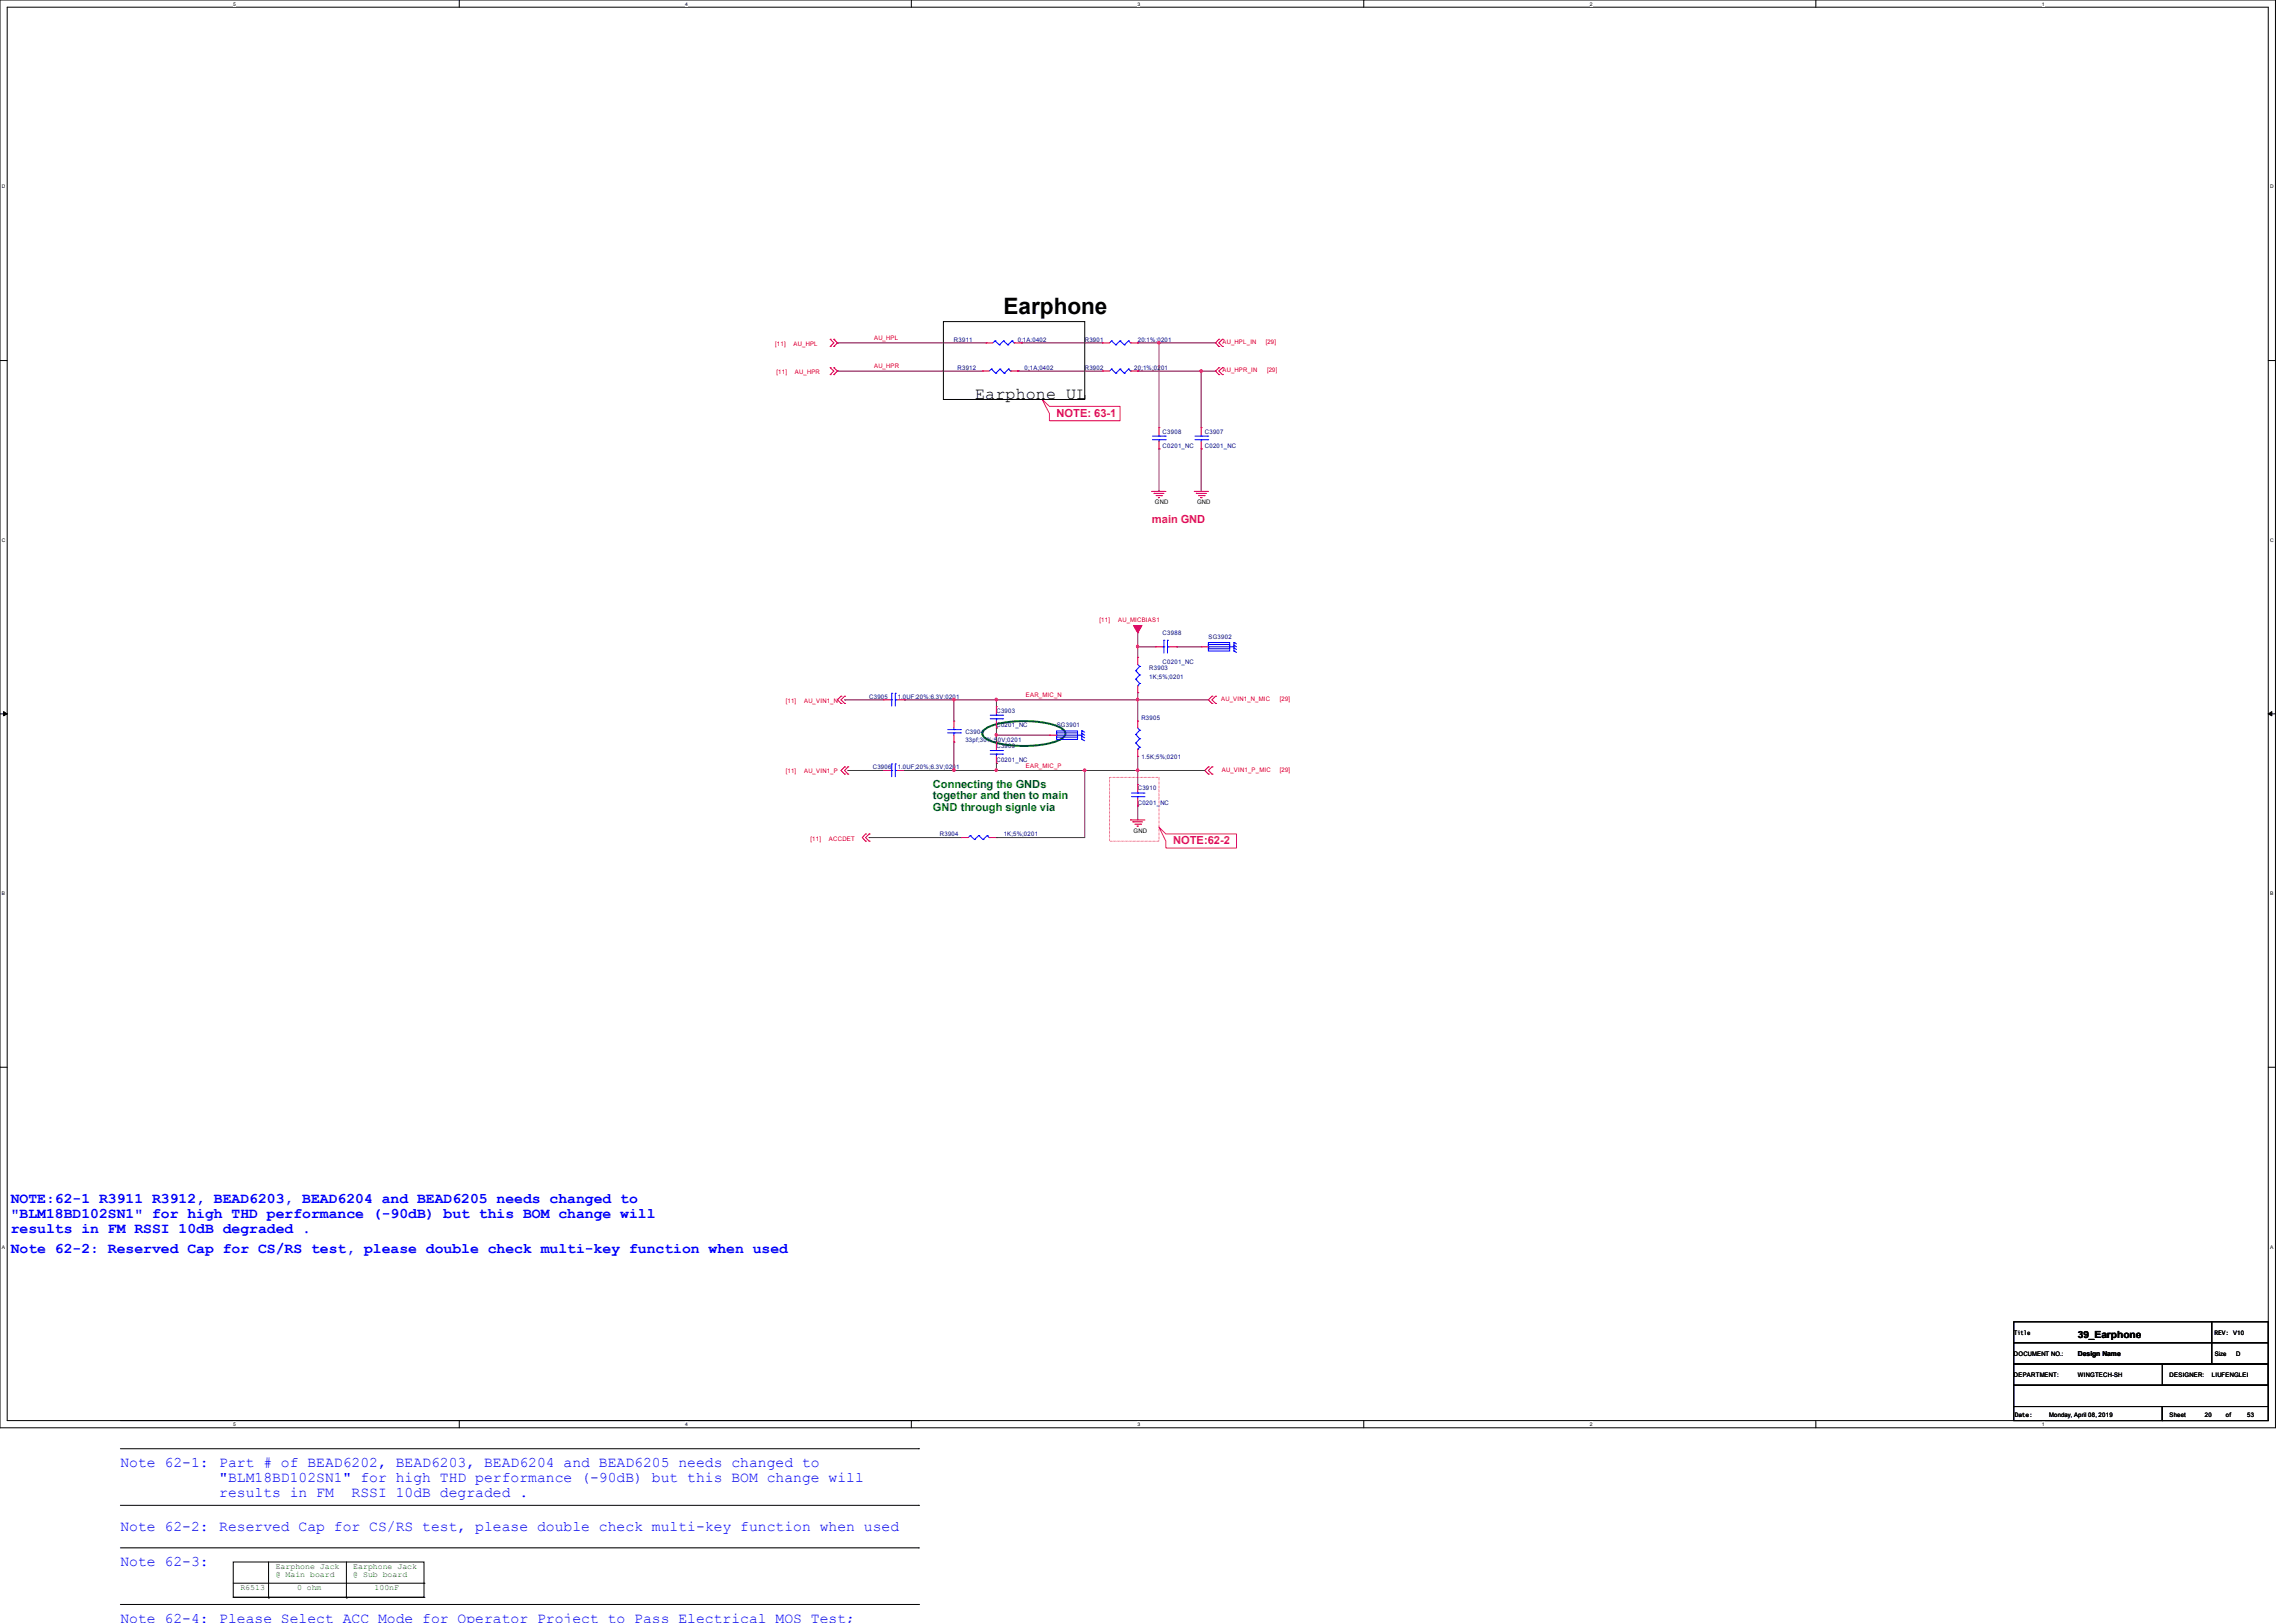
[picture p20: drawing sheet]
<svg xmlns="http://www.w3.org/2000/svg" width="297mm" height="210mm" viewBox="0 0 297 210" stroke-linecap="round" stroke-linejoin="round" font-family="sans-serif">
<defs><g id="words">
<text font-size="2.9" x="129.9" y="40.7">Earphone</text>
<text font-size="2.2" x="126.2" y="51.6">Earphone UL</text>
<g font-size="1.9" fill="#00f">
<text x="1.4" y="155.7">NOTE:62-1 R3911 R3912, BEAD6203, BEAD6204 and BEAD6205 needs changed to</text>
<text x="1.4" y="157.6">&quot;BLM18BD102SN1&quot; for high THD performance (-90dB) but this BOM change will</text>
<text x="1.4" y="159.5">results in FM RSSI 10dB degraded .</text>
<text x="1.4" y="162.1">Note 62-2: Reserved Cap for CS/RS test, please double check multi-key function when used</text>
<text x="15.6" y="189.9">Note 62-1:</text>
<text x="28.4" y="189.9">Part # of BEAD6202, BEAD6203, BEAD6204 and BEAD6205 needs changed to</text>
<text x="28.4" y="191.8">&quot;BLM18BD102SN1&quot; for high THD performance (-90dB) but this BOM change will</text>
<text x="28.4" y="193.7">results in FM</text>
<text x="45.5" y="193.7">RSSI 10dB degraded .</text>
<text x="15.6" y="202.7">Note 62-3:</text>
<text x="15.6" y="198.1">Note 62-2:</text>
<text x="28.4" y="198.1">Reserved Cap for CS/RS test, please double check multi-key function when used</text>
<text x="15.6" y="210">Note 62-4:</text>
<text x="28.4" y="210">Please Select ACC Mode for Operator Project to Pass Electrical MOS Test;</text>
</g>
<g font-size="1.4" fill="#ff0080">
<text x="136.7" y="53.9">NOTE: 63-1</text>
<text x="149.1" y="67.6">main GND</text>
<text x="151.8" y="109.3">NOTE:62-2</text>
</g>
<g font-size="1.4" fill="#008000">
<text x="120.7" y="101.9">Connecting the GNDs</text>
<text x="120.7" y="103.4">together and then to main</text>
<text x="120.7" y="104.9">GND through signle via</text>
</g>
<text font-size="1.3" x="268.9" y="173.1">39_Earphone</text>
<g font-size="1.1" fill="#008000">
<text x="35.7" y="203">Earphone Jack</text>
<text x="45.7" y="203">Earphone Jack</text>
<text x="31.1" y="205.8">R6513</text>
<text x="35.7" y="204.1">@ Main board</text>
<text x="38.4" y="205.8">0 ohm</text>
<text x="45.7" y="204.1">@ Sub board</text>
<text x="48.5" y="205.8">100nF</text>
</g>
<text font-size=".9" x="268.9" y="175.5">Design Name</text>
<g font-size=".8" fill="#f00">
<text x="100.3" y="44.7">[11]</text>
<text x="102.7" y="44.7">AU_HPL</text>
<text x="113.1" y="44">AU_HPL</text>
<text x="113.1" y="47.6">AU_HPR</text>
<text x="158.2" y="44.5">AU_HPL_IN</text>
<text x="163.8" y="44.5">[29]</text>
<text x="100.5" y="48.3">[11]</text>
<text x="102.9" y="48.3">AU_HPR</text>
<text x="158.2" y="48.1">AU_HPR_IN</text>
<text x="164" y="48.1">[29]</text>
<text x="142.3" y="80.4">[11]</text>
<text x="144.7" y="80.4">AU_MICBIAS1</text>
<text x="101.7" y="90.9">[11]</text>
<text x="104.1" y="90.9">AU_VIN1_N</text>
<text x="132.8" y="90.2">EAR_MIC_N</text>
<text x="158" y="90.7">AU_VIN1_N_MIC</text>
<text x="165.6" y="90.7">[29]</text>
<text x="101.7" y="100.1">[11]</text>
<text x="104.1" y="100.1">AU_VIN1_P</text>
<text x="132.8" y="99.3">EAR_MIC_P</text>
<text x="158.1" y="99.9">AU_VIN1_P_MIC</text>
<text x="165.6" y="99.9">[29]</text>
<text x="104.9" y="108.8">[11]</text>
<text x="107.3" y="108.8">ACCDET</text>
</g>
<g font-size=".8" fill="#000080">
<text x="123.5" y="44.2">R3911</text>
<text x="123.9" y="47.9">R3912</text>
<text x="131.7" y="44.2">0;1A;0402</text>
<text x="132.6" y="47.9">0;1A;0402</text>
<text x="140.4" y="47.9">R3902</text>
<text x="140.4" y="44.2">R3901</text>
<text x="146.8" y="47.9">20;1%;0201</text>
<text x="147.2" y="44.2">20;1%;0201</text>
<text x="150.5" y="56.1">C3908</text>
<text x="150.5" y="57.9">C0201_NC</text>
<text x="155.9" y="56.1">C3907</text>
<text x="155.9" y="57.9">C0201_NC</text>
<text x="150.5" y="82.2">C3988</text>
<text x="156.4" y="82.6">SG3902</text>
<text x="148.7" y="86.7">R3903</text>
<text x="148.7" y="87.8">1K;5%;0201</text>
<text x="150.5" y="85.9">C0201_NC</text>
<text x="112.5" y="90.4">C3905</text>
<text x="116.2" y="90.4">1.0UF;20%;6.3V;0201</text>
<text x="124.9" y="95">C3904</text>
<text x="129" y="94.1">C0201_NC</text>
<text x="129" y="92.2">C3903</text>
<text x="136.7" y="94.1">SG3901</text>
<text x="147.7" y="93.1">R3905</text>
<text x="113" y="99.5">C3906</text>
<text x="116.2" y="99.5">1.0UF;20%;6.3V;0201</text>
<text x="124.9" y="96.1">33pf;30%;50V;0201</text>
<text x="129" y="98.6">C0201_NC</text>
<text x="129" y="96.8">C3909</text>
<text x="147.7" y="98.2">1.5K;5%;0201</text>
<text x="147.2" y="104.1">C0201_NC</text>
<text x="147.2" y="102.3">C3910</text>
<text x="121.6" y="108.2">R3904</text>
<text x="129.9" y="108.2">1K;5%;0201</text>
</g>
<g font-size=".8">
<text x="149.4" y="65.2">GND</text>
<text x="154.9" y="65.2">GND</text>
<text x="146.7" y="107.8">GND</text>
<text x="260.6" y="172.7">Title</text>
<text x="286.6" y="172.7">REV: V10</text>
<text x="260.6" y="175.4">DOCUMENT NO.:</text>
<text x="260.6" y="178.2">DEPARTMENT:</text>
<text x="268.9" y="178.2">WINGTECH-SH</text>
<text x="280.8" y="178.2">DESIGNER:</text>
<text x="286.2" y="178.2">LIUFENGLEI</text>
<text x="286.6" y="175.4">Size</text>
<text x="289.4" y="175.4">D</text>
<text x="260.7" y="183.3">Date:</text>
<text x="265.2" y="183.3">Monday, April 08, 2019</text>
<text x="280.8" y="183.3">Sheet</text>
<text x="285.3" y="183.3">20</text>
<text x="288.1" y="183.3">of</text>
<text x="290.8" y="183.3">53</text>
</g>
<g font-size=".6">
<text x="30.2" y=".7">5</text>
<text x="88.7" y=".7">4</text>
<text x="147.2" y=".7">3</text>
<text x="205.7" y=".7">2</text>
<text x="264.2" y=".7">1</text>
<text x=".3" y="24.4">D</text>
<text x="293.8" y="24.4">D</text>
<text x=".3" y="70.1">C</text>
<text x="293.8" y="70.1">C</text>
<text x=".3" y="115.8">B</text>
<text x="293.8" y="115.8">B</text>
<text x=".3" y="161.5">A</text>
<text x="293.8" y="161.5">A</text>
<text x="30.2" y="184.5">5</text>
<text x="88.7" y="184.5">4</text>
<text x="147.2" y="184.5">3</text>
<text x="205.7" y="184.5">2</text>
<text x="264.2" y="184.5">1</text>
</g>
</g></defs>
<path d="M0 0h294.5v184.7h-294.5zM.9 .9h292.6v182.9h-292.6z" fill="none" stroke="#000" stroke-width=".13"/>
<g fill="#fff">
<path d="M30.2 .1h.3v.7h-.3z"/>
<path d="M30.2 183.9h.3v.8h-.3z"/>
</g>
<path d="M59.4 0v.9M59.4 183.8v.9" fill="none" stroke="#000" stroke-width=".13"/>
<g fill="#fff">
<path d="M88.7 .1h.3v.7h-.3z"/>
<path d="M88.7 183.9h.3v.8h-.3z"/>
</g>
<path d="M117.9 0v.9M117.9 183.8v.9" fill="none" stroke="#000" stroke-width=".13"/>
<g fill="#fff">
<path d="M147.2 .1h.3v.7h-.3z"/>
<path d="M147.2 183.9h.3v.8h-.3z"/>
</g>
<path d="M176.5 0v.9M176.5 183.8v.9" fill="none" stroke="#000" stroke-width=".13"/>
<g fill="#fff">
<path d="M205.7 .1h.4v.7h-.4z"/>
<path d="M205.7 183.9h.4v.8h-.4z"/>
</g>
<path d="M235 0v.9M235 183.8v.9" fill="none" stroke="#000" stroke-width=".13"/>
<g fill="#fff">
<path d="M264.2 .1h.4v.7h-.4z"/>
<path d="M264.2 183.9h.4v.8h-.4z"/>
<path d="M.3 23.8h.4v.7h-.4z"/>
<path d="M293.8 23.8h.5v.7h-.5z"/>
<path d="M.3 69.5h.4v.7h-.4z"/>
<path d="M293.8 69.5h.5v.7h-.5z"/>
</g>
<path d="M0 46.7h.9M293.5 46.7h1" fill="none" stroke="#000" stroke-width=".13"/>
<g fill="#fff">
<path d="M.3 115.2h.4v.8h-.4z"/>
<path d="M293.8 115.2h.4v.8h-.4z"/>
</g>
<path d="M0 92.4h.9M293.5 92.4h1" fill="none" stroke="#000" stroke-width=".13"/>
<path d="M.5 92.1l.4 .3-.4 .2zM293.5 92.4l.5-.3v.5z" fill="#000" stroke="#000" stroke-width=".13"/>
<g fill="#fff">
<path d="M.3 161h.3v.7h-.3z"/>
<path d="M293.8 161h.4v.7h-.4z"/>
</g>
<g fill="none" stroke="#000" stroke-width=".13">
<path d="M122.1 41.6h18.3v10.1h-18.3zM0 138.1h.9M293.5 138.1h1M260.6 171h25.6v2.7h-25.6zM260.6 173.7h25.6v2.8h-25.6zM260.6 179.2h32.9v2.8h-32.9zM260.6 176.5h32.9v2.7h-32.9zM279.8 176.5h13.7v2.7h-13.7zM286.2 171h7.3v2.7h-7.3zM286.2 173.7h7.3v2.8h-7.3zM15.6 194.8h103.3M15.6 187.5h103.3"/>
<path d="M15.6 183.8h103.3M118.9 194.8h.1M118.9 187.5h.1M118.9 183.8h.1M260.6 182h19.2v1.8h-19.2zM279.8 182h13.7v1.8h-13.7zM15.6 207.6h103.3M15.6 200.3h103.3M30.2 204.9h24.7M30.2 206.7h24.7M30.2 202.1h24.7v4.6h-24.7zM34.8 206.8h.1"/>
<path d="M34.8 202.1v4.7M44.8 206.8h.1M44.8 202.1v4.7M54.9 204.9h.1M54.9 206.7h.1M118.9 207.6h.1M118.9 200.3h.1"/>
</g>
<path d="M134.9 51.7l.9 .9h9.1v1.8h-9.1v-.9zM143.6 100.6h6.4v8.2h-6.4zM150 107l.9 .9h9.1v1.8h-9.1v-.9z" fill="none" stroke="#ff0080" stroke-width=".13"/>
<path d="M127.2 94.6a3.9 3.9 0 0 1 2.3-1 14.7 14.7 0 0 1 7.5 .4l.8 .6 .1 .3a1.83 1.83 0 0 1-1.6 1.1 14.9 14.9 0 0 1-8.3-.2l-.8-.6-.1-.3z" fill="none" stroke="#008000" stroke-width=".25"/>
<g fill="none" stroke="#f00" stroke-width=".13">
<path d="M107.4 43.9h.1M107.4 44.8h.1M107.4 47.6h.1M107.4 48.5h.1M107.4 43.9l.5 .5-.5 .4M107.4 47.6l.5 .4-.5 .5M107.9 44.8h.1M107.9 43.9h.1M107.9 48.5h.1M107.9 47.6h.1M107.9 43.9l.5 .5-.5 .4M107.9 47.6l.5 .4-.5 .5"/>
<path d="M127.1 48h.1M127.1 48h.9M127.6 44.4h.1M127.6 44.4h.9M130.8 48h.9M131.2 44.4h1M131.7 48h.1M132.2 44.4h.1M142.7 48h.1M142.7 44.4h.1M142.7 44.4h.9M142.7 48h.9"/>
<path d="M146.3 44.4h.9M146.3 48h.9M147.2 48h.1M147.2 44.4h.1M150 55.3h.1M150 58.1h.1M150 55.3v1M150 57.1v1M155.4 55.3h.1M155.4 58.1h.1M155.4 55.3v1M155.4 57.1v1"/>
<path d="M157.7 43.9h.1M157.7 44.8h.1M157.7 47.6h.1M157.7 48.5h.1M157.7 43.9l-.4 .5 .4 .4M157.7 47.6l-.4 .4 .4 .5M158.2 43.9l-.5 .5 .5 .4M158.2 47.6l-.5 .4 .5 .5M158.2 44.8h.1M158.2 43.9h.1M158.2 48.5h.1M158.2 47.6h.1"/>
<path d="M149.1 63.6h.1M149.1 63.6h1.8M149.4 63.8h.1M149.4 63.8h1.2M149.6 64.1h.7M149.9 64.4h.2M149.9 64.4h.1M150.3 64.1h.1M154.6 63.6h.1M154.6 63.6h1.8M154.8 63.8h.1M154.8 63.8h1.3"/>
<path d="M155.1 64.1h.7M155.4 64.4h.1M155.4 64.4h.2M155.8 64.1h.1M108.8 90.1h.1M108.8 91h.1M108.8 90.1l-.4 .5 .4 .4M109.3 90.1l-.5 .5 .5 .4M109.3 99.2l-.5 .5 .5 .5M109.3 90.1h.1M109.3 91h.1M109.3 99.2h.1"/>
<path d="M109.7 99.2l-.4 .5 .4 .5M109.7 99.2h.1M114.3 99.7h.1M114.3 90.6h.1M114.3 99.7h.9M114.3 90.6h.9M116.2 99.7h.9M116.2 90.6h.9M117.1 99.7h.1M117.1 90.6h.1M123.4 93.3h.1M123.4 96h.1"/>
<path d="M123.4 93.3v.9M123.4 95.1v.9M128.9 96h.1M128.9 98.8h.1M128.9 91.4h.1M128.9 94.2h.1M128.9 91.4v1M128.9 93.3v.9M128.9 96v.9M128.9 97.9v.9M135.8 95.1h.1M135.8 95.1h.9"/>
<path d="M147.2 93.3h.1M147.2 97.9h.1M147.2 85h.1M147.2 89.6h.1M147.2 85v1M147.2 88.7v.9M147.2 93.3v.9M147.2 96.9v1M149.5 83.7h.1M149.5 83.7h1M151.3 83.7h1M152.3 83.7h.1"/>
<path d="M155.4 83.7h1M155.4 83.7h.1M156.4 99.2l-.5 .5 .5 .5M156.4 99.2h.1M156.8 90.1l-.4 .5 .4 .4M156.8 99.2l-.4 .5 .4 .5M156.8 91h.1M156.8 90.1h.1M156.8 99.2h.1M157.3 90.1l-.5 .5 .5 .4M157.3 90.1h.1M157.3 91h.1"/>
<path d="M109.3 100.2h.1M109.7 100.2h.1M112 107.9h.1M112 108.8h.1M112 107.9l-.4 .5 .4 .4M112.5 107.9l-.5 .5 .5 .4M112.5 107.9h.1M112.5 108.8h.1M124.4 108.4h.1M124.4 108.4h.9M128 108.4h.9M128.9 108.4h.1"/>
<path d="M146.3 106.1h1.9M146.3 106.1h.1M146.6 106.3h.1M146.6 106.3h1.3M146.9 106.6h.7M147.2 106.9h.1M147.2 101.5h.1M147.2 104.3h.1M147.2 101.5v.9M147.2 103.3v1M147.6 106.6h.1M156.4 100.2h.1"/>
<path d="M156.8 100.2h.1"/>
</g>
<path d="M146.7 80.9h1.1l-.6 1z" fill-rule="evenodd" fill="#f00" stroke="#f00" stroke-width=".13"/>
<g fill="none" stroke="#00f" stroke-width=".13">
<path d="M128.3 47.8h.1M128.3 47.8l.6 .5M128.3 47.8l-.3 .2M128.8 44.1h.1M128.8 44.1l.5 .5M128.8 44.1l-.3 .3M128.9 48.3h.1M129.3 44.6h.1M129.4 47.8h.1M129.4 47.8l.6 .5M129.4 47.8l-.5 .5M129.9 44.1h.1"/>
<path d="M129.9 44.1l.5 .5M129.9 44.1l-.6 .5M130 48.3h.1M130.4 44.6h.1M130.5 47.8h.1M130.5 47.8l.3 .2M130.5 47.8l-.5 .5M130.8 48h.1M131 44.1h.1M131 44.1l.2 .3M131 44.1l-.6 .5M131.2 44.4h.1"/>
<path d="M143.8 47.8l-.2 .2M143.8 44.1l-.2 .3M143.8 47.8h.1M143.8 44.1h.1M143.8 47.8l.6 .5M143.8 44.1l.6 .5M144.4 48.3h.1M144.4 44.6h.1M144.9 47.8h.1M144.9 44.1h.1M144.9 47.8l.6 .5M144.9 44.1l.6 .5"/>
<path d="M144.9 47.8l-.5 .5M144.9 44.1l-.5 .5M145.5 48.3h.1M145.5 44.6h.1M146 47.8h.1M146 44.1h.1M146 47.8l.3 .2M146 44.1l.3 .3M146.1 47.8l-.6 .5M146.1 44.1l-.6 .5M146.3 48h.1M146.3 44.4h.1"/>
<path d="M149.1 56.9h1.7M149.1 56.4h1.7M150 56.4h.1M150 56.9h.1M150 56.3v.1M150 56.9v.2M150.8 56.9h.1M150.8 56.4h.1M154.6 56.9h1.7M154.6 56.4h1.7M155.4 56.4h.1M155.4 56.9h.1"/>
<path d="M155.4 56.3v.1M155.4 56.9v.2M156.3 56.9h.1M156.3 56.4h.1M115.2 99.7h.2M115.2 90.6h.2M115.4 99.7h.1M115.4 98.8h.1M115.4 90.6h.1M115.4 89.7h.1M115.4 89.7v1.7M115.4 98.8v1.7"/>
<path d="M115.9 99.7h.3M115.9 90.6h.3M115.9 98.8h.1M115.9 99.7h.1M115.9 89.7h.1M115.9 90.6h.1M115.9 89.7v1.7M115.9 98.8v1.7M122.6 94.8h1.7M122.6 94.4h1.7M123.4 94.4h.1M123.4 94.8h.1"/>
<path d="M123.4 94.2v.2M123.4 94.8v.3M124.3 94.8h.1M124.3 94.4h.1M128.1 97.6h1.7M128.1 97.1h1.7M128.1 93h1.7M128.1 92.5h1.7M128.9 97.1h.1M128.9 97.6h.1M128.9 92.5h.1M128.9 93h.1"/>
<path d="M128.9 92.4v.1M128.9 93v.3M128.9 96.9v.2M128.9 97.6v.3M129.8 97.6h.1M129.8 97.1h.1M129.8 93h.1M129.8 92.5h.1M136.7 94.8h2.7v.6h-2.7zM136.7 94.6h2.7v1.1h-2.7zM136.7 95.1h3.2M136.7 95.1h.1"/>
<path d="M139.9 95.1h.1M140 94.6h.1M140 94.9h.1M140 95.3h.1M140 95.7h.1M140 94.6v1.1M140 94.6l.4 .1M140 94.9l.4 .2M140 95.3l.4 .2M140 95.7l.4 .1M147 95h.1M147 96.1h.1"/>
<path d="M147 86.8h.1M147 87.9h.1M147 95l.5 .6M147 96.1l.5 .6M147 86.8l.5 .5M147 87.9l.5 .5M147.2 96.9h.1M147.2 88.7h.1M147.2 94.2l.3 .3M147.2 86l.3 .2M147.5 94.5h.1M147.5 95.6h.1"/>
<path d="M147.5 96.7h.1M147.5 86.2h.1M147.5 87.3h.1M147.5 88.4h.1M147.5 94.5l-.5 .5M147.5 95.6l-.5 .5M147.5 96.7l-.3 .2M147.5 86.2l-.5 .6M147.5 87.3l-.5 .6M147.5 88.4l-.3 .3M150.5 83.7h.1M150.6 83.7h.1"/>
<path d="M150.6 82.8h.1M150.6 82.8v1.7M151.1 82.8h.1M151.1 83.7h.1M151.1 82.8v1.7M151.1 83.7h.2M156.4 83.4h2.7v.5h-2.7zM156.4 83.1h2.7v1.1h-2.7zM156.4 83.7h3.2M156.4 83.7h.1M159.6 83.7h.1M159.7 83.1l.3 .2"/>
<path d="M159.7 83.5l.3 .2M159.7 83.9l.3 .1M159.7 84.2l.3 .2M159.7 83.1h.1M159.7 83.5h.1M159.7 83.9h.1M159.7 84.2h.1M159.7 83.1v1.1M125.6 108.1l-.3 .3M125.6 108.1h.1M125.6 108.1l.5 .5M126.1 108.6h.1"/>
<path d="M126.7 108.1h.1M126.7 108.1l.5 .5M126.7 108.1l-.6 .5M127.2 108.6h.1M127.8 108.1h.1M127.8 108.1l.2 .3M127.8 108.1l-.6 .5M128 108.4h.1M146.4 103.1h1.6M146.4 102.6h1.6M147.2 102.6h.1M147.2 103.1h.1"/>
<path d="M147.2 102.4v.2M147.2 103.1v.2M148 103.1h.1M148 102.6h.1"/>
</g>
<g fill="none" stroke="#800040" stroke-width=".13">
<path d="M108.4 48h18.7M108.4 44.4h19.2M108.4 44.4h.1M108.4 48h.1M131.7 48h11M131.7 48h.1M132.2 44.4h10.5M132.2 44.4h.1M147.2 44.4h.1M147.2 48h.1M147.2 44.4h10.1M147.2 48h10.1"/>
<path d="M150 44.4h.1M150 58.1h.1M150 44.4v10.9M150 58.1v5.5M155.4 48h.1M155.4 58.1h.1M155.4 48v7.3M155.4 58.1v5.5M109.3 90.6h.1M109.3 90.6h5M109.7 99.7h4.6M109.7 99.7h.1"/>
<path d="M117.1 90.6h.1M117.1 99.7h.1M117.1 90.6h39.3M117.1 99.7h38.8M123.4 90.6h.1M123.4 96h.1M123.4 99.7h.1M123.4 90.6v2.7M123.4 96v3.7M128.9 90.6h.1M128.9 94.2h.1M128.9 98.8h.1"/>
<path d="M128.9 99.7h.1M128.9 95.1h.1M128.9 90.6v.8M128.9 94.2v1.8M128.9 98.8v.9M128.9 95.1h6.9M140.4 99.7h.1M140.4 99.7v8.7h-11.5M147.2 81.9h.1M147.2 83.7h.1M147.2 89.6h.1M147.2 90.6h.1"/>
<path d="M147.2 97.9h.1M147.2 99.7h.1M147.2 81.9v3.1M147.2 89.6v3.7M147.2 97.9v3.6M147.2 83.7h2.3M152.3 83.7h.1M152.3 83.7h3.1M112.5 108.4h.1M112.5 108.4h11.9M128.9 108.4h.1M147.2 104.3h.1"/>
<path d="M147.2 104.3v1.8"/>
</g>
<g fill="#f0f" stroke="#f0f" stroke-width=".13">
<path d="M149.8 44.2h.3v.2h-.3z" fill-rule="evenodd"/>
<path d="M149.8 44.2h.3v.2h-.3z" fill-rule="evenodd"/>
<circle cx="155.4" cy="48" r=".17"/>
<circle cx="147.2" cy="83.6" r=".16"/>
<circle cx="123.4" cy="90.5" r=".17"/>
<circle cx="128.9" cy="90.5" r=".16"/>
<circle cx="147.2" cy="90.5" r=".16"/>
<circle cx="123.4" cy="99.7" r=".17"/>
<circle cx="140.3" cy="99.6" r=".16"/>
<circle cx="128.9" cy="99.6" r=".16"/>
<circle cx="147.2" cy="99.6" r=".16"/>
<circle cx="128.9" cy="95.1" r=".16"/>
</g>
<use href="#words"/>
</svg>
